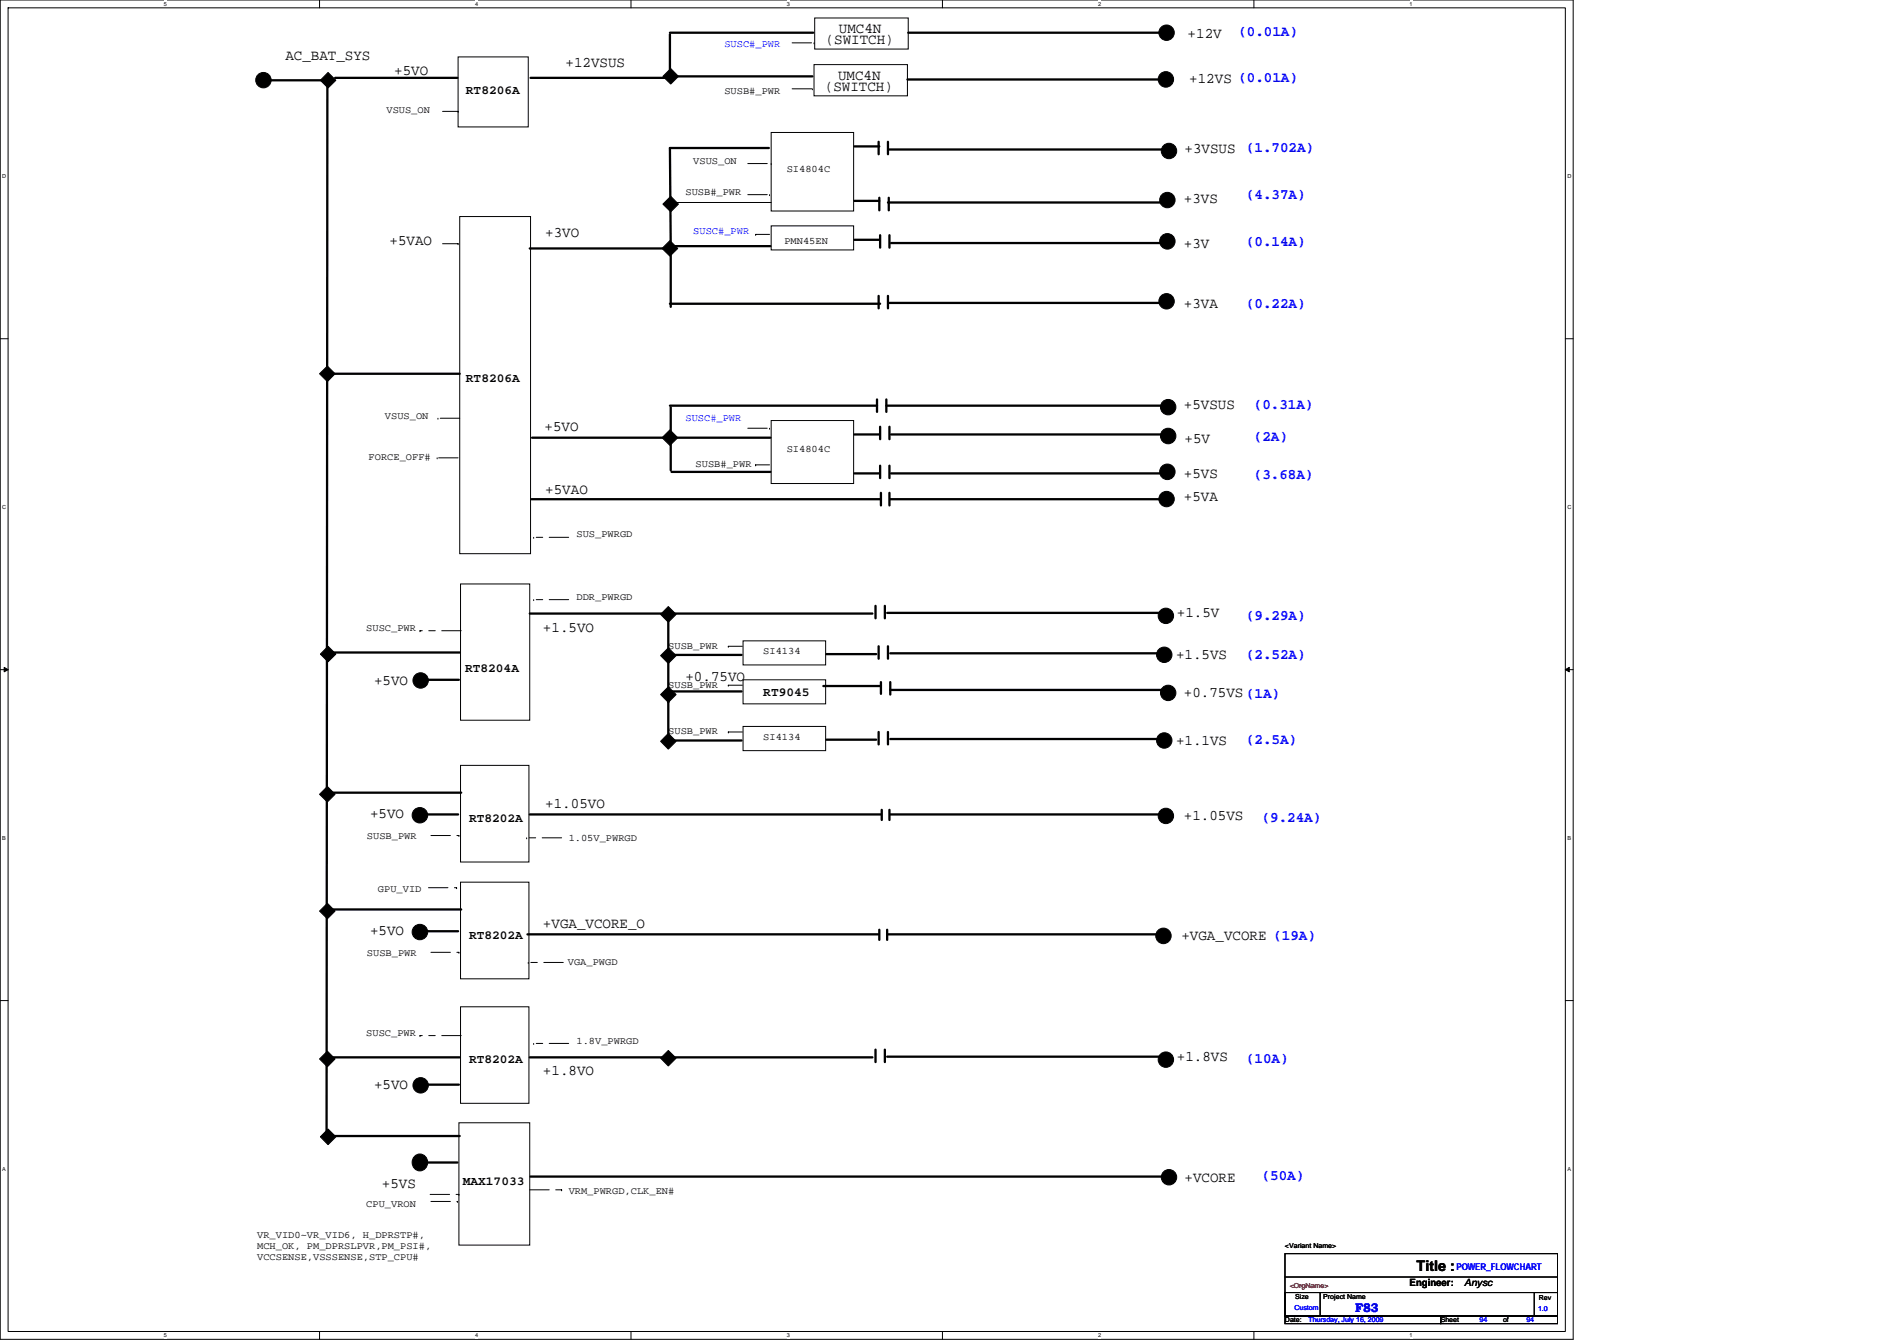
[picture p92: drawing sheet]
<svg xmlns="http://www.w3.org/2000/svg" width="297mm" height="210mm" viewBox="0 0 297 210" stroke-linecap="round" stroke-linejoin="round" font-family="sans-serif">
<defs><g id="words">
<g font-size="2.3">
<text x="131.4" y="5.1">UMC4N</text>
<text x="186" y="6">+12V</text>
<text x="44.7" y="9.4">AC_BAT_SYS</text>
<text x="61.7" y="11.7">+5VO</text>
<text x="88.6" y="10.5">+12VSUS</text>
<text x="129.3" y="7">(SWITCH)</text>
<text x="129.2" y="14.3">(SWITCH)</text>
<text x="131.2" y="12.5">UMC4N</text>
<text x="186.2" y="13">+12VS (0.01A)</text>
<text x="185.5" y="23.9">+3VSUS</text>
<text x="185.4" y="31.8">+3VS</text>
<text x="61" y="38.3">+5VAO</text>
<text x="85.4" y="37.1">+3VO</text>
<text x="185.4" y="38.8">+3V</text>
<text x="185.4" y="48.2">+3VA</text>
<text x="185.4" y="64">+5VSUS</text>
<text x="85.3" y="67.4">+5VO</text>
<text x="185.5" y="69.4">+5V</text>
<text x="85.4" y="77.3">+5VAO</text>
<text x="185.4" y="74.9">+5VS</text>
<text x="185.4" y="78.4">+5VA</text>
<text x="85" y="98.9">+1.5VO</text>
<text x="184.3" y="96.6">+1.5V</text>
<text x="58.6" y="107.2">+5VO</text>
<text x="107.3" y="106.7">+0.75VO</text>
<text x="184.1" y="103.2">+1.5VS</text>
<text x="185.4" y="109.1">+0.75VS (1A)</text>
<text x="184.1" y="116.6">+1.1VS</text>
<text x="58" y="128.2">+5VO</text>
<text x="85.4" y="126.6">+1.05VO</text>
<text x="185.4" y="128.4">+1.05VS</text>
<text x="58" y="146.5">+5VO</text>
<text x="85" y="145.4">+VGA_VCORE_O</text>
<text x="185" y="147.2">+VGA_VCORE (19A)</text>
<text x="184.3" y="166.1">+1.8VS</text>
<text x="58.6" y="170.6">+5VO</text>
<text x="85" y="168.4">+1.8VO</text>
<text x="59.8" y="185.9">+5VS</text>
<text x="185.5" y="185.1">+VCORE</text>
<text x="221.8" y="199.1">Title :</text>
</g>
<g font-size="2.3" fill="#00f">
<text x="193.9" y="5.6">(0.01A)</text>
<text x="195.1" y="23.9">(1.702A)</text>
<text x="195.1" y="31.2">(4.37A)</text>
<text x="195.1" y="38.5">(0.14A)</text>
<text x="195.1" y="48.3">(0.22A)</text>
<text x="196.3" y="64.1">(0.31A)</text>
<text x="196.3" y="69">(2A)</text>
<text x="196.3" y="75.1">(3.68A)</text>
<text x="195.1" y="97">(9.29A)</text>
<text x="195.1" y="103.1">(2.52A)</text>
<text x="195.1" y="116.5">(2.5A)</text>
<text x="197.6" y="128.7">(9.24A)</text>
<text x="195.1" y="166.5">(10A)</text>
<text x="197.6" y="184.8">(50A)</text>
</g>
<g font-size="1.9">
<text x="73" y="14.7">RT8206A</text>
<text x="73" y="59.8">RT8206A</text>
<text x="72.8" y="105.3">RT8204A</text>
<text x="119.5" y="108.9">RT9045</text>
<text x="73.4" y="128.7">RT8202A</text>
<text x="73.4" y="147">RT8202A</text>
<text x="73.4" y="166.5">RT8202A</text>
<text x="72.5" y="185.5">MAX17033</text>
</g>
<text font-size="1.9" fill="#00f" x="212.2" y="205.4">F83</text>
<g font-size="1.6" fill="#00f">
<text x="113.4" y="7.3">SUSC#_PWR</text>
<text x="108.6" y="36.6">SUSC#_PWR</text>
<text x="107.3" y="65.9">SUSC#_PWR</text>
</g>
<g font-size="1.6">
<text x="60.5" y="17.7">VSUS_ON</text>
<text x="113.4" y="14.7">SUSB#_PWR</text>
<text x="108.6" y="25.6">VSUS_ON</text>
<text x="123.2" y="26.9">SI4804C</text>
<text x="107.3" y="30.5">SUSB#_PWR</text>
<text x="122.8" y="38.2">PMN45EN</text>
<text x="60.3" y="65.6">VSUS_ON</text>
<text x="123.2" y="70.8">SI4804C</text>
<text x="57.7" y="72.1">FORCE_OFF#</text>
<text x="108.9" y="73.2">SUSB#_PWR</text>
<text x="90.3" y="84.2">SUS_PWRGD</text>
<text x="90.3" y="93.9">DDR_PWRGD</text>
<text x="57.4" y="98.8">SUSC_PWR</text>
<text x="104.6" y="101.6">SUSB_PWR</text>
<text x="104.6" y="107.7">SUSB_PWR</text>
<text x="119.5" y="102.4">SI4134</text>
<text x="104.6" y="115">SUSB_PWR</text>
<text x="119.5" y="115.9">SI4134</text>
<text x="57.5" y="131.3">SUSB_PWR</text>
<text x="89" y="131.7">1.05V_PWRGD</text>
<text x="59.2" y="139.6">GPU_VID</text>
<text x="57.5" y="149.6">SUSB_PWR</text>
<text x="88.9" y="151.1">VGA_PWGD</text>
<text x="57.4" y="162.2">SUSC_PWR</text>
<text x="90.3" y="163.4">1.8V_PWRGD</text>
<text x="57.4" y="189">CPU_VRON</text>
<text x="89" y="186.9">VRM_PWRGD,CLK_EN#</text>
<text x="40.3" y="193.9">VR_VID0~VR_VID6, H_DPRSTP#,</text>
<text x="40.3" y="195.6">MCH_OK, PM_DPRSLPVR,PM_PSI#,</text>
<text x="40.3" y="197.2">VCCSENSE,VSSSENSE,STP_CPU#</text>
<text x="220.7" y="201.4">Engineer:</text>
<text x="229.3" y="201.4">Anysc</text>
</g>
<text font-size="1.5" fill="#00f" x="228" y="198.9">POWER_FLOWCHART</text>
<g font-size="1.1">
<text x="201.2" y="195.5">&lt;Variant Name&gt;</text>
<text x="202.8" y="203.4">Size</text>
<text x="207.2" y="203.4">Project Name</text>
<text x="241" y="203.5">Rev</text>
<text x="201.2" y="207.1">Date:</text>
<text x="225.6" y="207.1">Sheet</text>
<text x="235.3" y="207.1">of</text>
</g>
<text font-size="1.1" fill="#f00" x="201.9" y="201.7">&lt;OrgName&gt;</text>
<g font-size="1.1" fill="#00f">
<text x="202.7" y="205.1">Custom</text>
<text x="204.9" y="207.1">Thursday, July 16, 2009</text>
<text x="231.7" y="207.1">94</text>
<text x="239" y="207.1">94</text>
<text x="240.8" y="205.2">1.0</text>
</g>
<g font-size=".9">
<text x="25.7" y=".9">5</text>
<text x="74.4" y=".9">4</text>
<text x="123.2" y=".9">3</text>
<text x="172" y=".9">2</text>
<text x="220.7" y=".9">1</text>
<text x=".4" y="27.9">D</text>
<text x="245.4" y="27.9">D</text>
<text x=".4" y="79.7">C</text>
<text x="245.4" y="79.7">C</text>
<text x=".4" y="131.5">B</text>
<text x="245.4" y="131.5">B</text>
<text x=".4" y="183.3">A</text>
<text x="245.4" y="183.3">A</text>
<text x="25.7" y="209.4">5</text>
<text x="74.4" y="209.4">4</text>
<text x="123.2" y="209.4">3</text>
<text x="172" y="209.4">2</text>
<text x="220.7" y="209.4">1</text>
</g>
</g></defs>
<path d="M0 0h246.3v209.7h-246.3zM1.3 1.2h243.8v207.3h-243.8z" fill="none" stroke="#000" stroke-width=".16"/>
<g fill="#fff">
<path d="M25.7 .1h.4v1h-.4z"/>
<path d="M25.7 208.6h.4v1h-.4z"/>
</g>
<path d="M50 0v1.2M50 208.5v1.2" fill="none" stroke="#000" stroke-width=".16"/>
<g fill="#fff">
<path d="M74.4 .1h.5v1h-.5z"/>
<path d="M74.4 208.6h.5v1h-.5z"/>
</g>
<path d="M98.8 0v1.2M98.8 208.5v1.2" fill="none" stroke="#000" stroke-width=".16"/>
<g fill="#fff">
<path d="M123.2 .1h.5v1h-.5z"/>
<path d="M123.2 208.6h.5v1h-.5z"/>
</g>
<path d="M147.6 0v1.2M147.6 208.5v1.2" fill="none" stroke="#000" stroke-width=".16"/>
<g fill="#fff">
<path d="M172 .1h.4v1h-.4z"/>
<path d="M172 208.6h.4v1h-.4z"/>
</g>
<path d="M196.3 0v1.2M196.3 208.5v1.2" fill="none" stroke="#000" stroke-width=".16"/>
<g fill="#fff">
<path d="M220.7 .1h.5v1h-.5z"/>
<path d="M220.7 208.6h.5v1h-.5z"/>
<path d="M.4 27.1h.6v1h-.6z"/>
<path d="M245.4 27.1h.6v1h-.6z"/>
<path d="M.4 79h.6v.9h-.6z"/>
<path d="M245.4 79h.6v.9h-.6z"/>
</g>
<path d="M0 53h1.3M245.1 53h1.2" fill="none" stroke="#000" stroke-width=".16"/>
<g fill="#fff">
<path d="M.4 130.8h.5v.9h-.5z"/>
<path d="M245.4 130.8h.6v.9h-.6z"/>
</g>
<path d="M0 104.9h1.3M245.1 104.9h1.2" fill="none" stroke="#000" stroke-width=".16"/>
<path d="M.7 104.5l.6 .4-.6 .3zM245.1 104.9l.6-.4v.7z" fill="#000" stroke="#000" stroke-width=".16"/>
<g fill="#fff">
<path d="M.4 182.6h.5v.9h-.5z"/>
<path d="M245.4 182.6h.6v.9h-.6z"/>
</g>
<g fill="none" stroke="#000" stroke-width=".16">
<path d="M71.7 8.9h11v11h-11zM127.5 10.1h14.6v4.9h-14.6zM127.6 2.8h14.6v4.9h-14.6zM72 33.9h11.1v52.8h-11.1zM104.9 31.7h15.9M120.8 35.4h12.9v3.7h-12.9zM120.8 20.7h12.9v12.3h-12.9zM139 31.7h43.9M120.8 65.8h12.9v9.9h-12.9zM72.1 91.4h10.8v21.4h-10.8zM72.1 119.8h10.7v15.2h-10.7zM116.3 113.7h13v3.8h-13z"/>
<path d="M116.3 100.4h13v3.7h-13zM116.3 106.4h13v3.8h-13zM72.1 138.1h10.7v15.2h-10.7zM0 156.7h1.3M72.1 157.6h10.7v15.2h-10.7zM245.1 156.7h1.2M71.9 175.8h11v19.2h-11zM201.2 196.3h42.7v9.8h-42.7zM201.2 200h42.7M201.2 202.4h5.5v3.7h-5.5zM201.2 206.1h24.4v1.2h-24.4zM206.8 202.4h33.4"/>
<path d="M225.6 206.1h18.3v1.2h-18.3zM240.2 202.4h3.7v3.7h-3.7z"/>
</g>
<g fill="none" stroke="#000" stroke-width=".16" stroke-dasharray="3 1 1 1 1 1">
<path d="M69.3 17.4h2.4M71.7 17.4h.1M124 13.9h3.2M124 6.7h3.5M127.2 13.9h.1M127.5 6.7h.1M69.3 38.2h2.4M71.7 38.2h.1M117.1 30.5h3.4M117.1 25.6h3.7M118.3 36.7h.1M120.5 30.5h.1"/>
<path d="M120.5 36.7h-2.2M120.8 25.6h.1M68.4 71.7h.1M68.6 65.5h.1M71.7 71.7h-3.3M72 65.5h-3.4M117.1 67.1h3.4M118.3 72.8h.1M120.5 67.1h.1M120.5 72.8h-2.2M65.8 98.8h.1M72.2 98.8h-6.4"/>
<path d="M83.6 93.9h.1M83.6 84.1h.1M89 93.9h-5.4M89 84.1h-5.4M114 114.6h.1M114 101.2h.1M114 107.3h.1M116.2 114.6h-2.2M116.2 101.2h-2.2M116.2 107.3h-2.2M67.1 139h4.4M67.5 130.8h4.4"/>
<path d="M71.5 139h.1M71.9 130.8h.1M82.5 131.2h.1M87.9 131.2h-5.4M67.5 149.1h4.4M71.9 149.1h.1M82.7 150.7h.1M88.2 150.7h-5.5M65.8 162.2h.1M72.2 162.2h-6.4M83.6 163.4h.1M89 163.4h-5.4"/>
<path d="M67.3 187h4.6M67.5 188.1h4.1M71.6 188.1h.1M71.9 187h.1M82.9 186.3h5M87.9 186.3h.1"/>
</g>
<g fill="none" stroke="#000" stroke-width=".36">
<path d="M41.9 12.6h9.2M51.3 12.2l-.2 165.6M52.5 12.2h19.1M83.1 12.2h21.7M104.9 5.1h22.4M104.9 5.4v6.1M105.2 12h22M142.1 12.4h39.4M142.2 5.1h39.4M82.9 38.9h21.4M105 38.2v9.8M105.2 38.5h15.4"/>
<path d="M120.4 23.2h-15.5l.1 15.5M133.8 37.5h3.9M133.8 22.9h3.9M133.8 31.5h3.9M137.6 22.2v2M137.7 31v1.9M137.8 36.8v2M139 31.7h42.7M139 22.2v2M139.2 23.4h42.9M139.2 31v1.9M139.3 36.8v2"/>
<path d="M139.5 38.1h42.7M51.4 58.5h20.6M104.9 47.6h32.9M137.6 46.3v2M139 46.3v2M139.3 47.4h42.6M83.2 78.2h54.7M83.3 68.5h37.3M104.9 63.5h32.4M105 63.8v9.8M105.2 73.9h15.4M133.8 68h3.9"/>
<path d="M133.8 74.1h3.9M137.3 62.5v2M137.8 66.8v2M137.8 72.9v2M137.9 77.2v1.9M138.8 62.5v2M138.8 63.5h43.1M139.3 66.8v2M139.3 72.9v2M139.3 77.2v1.9M139.4 78.2h42.7M139.5 68h42.7"/>
<path d="M139.5 74.1h42.7M82.9 96.1h53.7M104.6 96.3v6.4M137.1 94.9v1.9M138.6 94.9v1.9M138.9 96h42.7M51.4 102.2h20.6M65.9 106.4h6M104.6 103.6v6.4M104.6 109.7v6.4M104.8 116h11.3M104.8 102.6h11.3"/>
<path d="M104.8 108.3h11.3M128.9 107.4h9M129.4 115.8h7.8M129.4 102.4h7.8M137.6 101.2v1.9M137.6 114.6v2M137.9 106.8v1.8M139 114.6v2M139 101.2v1.9M139.4 108h43.9M139.4 115.7h42.7M139.4 102.3h42.7"/>
<path d="M139.4 106.8v2M51.4 124.1h20.8M66.2 127.5h5.5M82.9 127.5h55M138.1 126.8v1.6M139.3 126.8v1.6M139.4 127.5h42.5M51.4 142.4h20.8M66.2 145.8h5.5M82.6 146.3h55M137.7 145.6v1.6M138.9 145.6v1.6"/>
<path d="M139 146.3h42.6M51.4 177.9h20.6M51.4 165.6h20.6M65.9 169.8h6M82.9 165.6h53.7M137.1 164.4v1.9M138.6 164.4v1.9M138.9 165.5h42.7M67 182h4.6M83.1 184.2h99.8"/>
</g>
<g fill="#000" stroke="#000" stroke-width=".16">
<path d="M51.4 11.3l1.2 1.3-1.2 1.2-1.2-1.2z" fill-rule="evenodd"/>
<path d="M105 10.7l1.2 1.3-1.2 1.2-1.2-1.2z" fill-rule="evenodd"/>
<path d="M104.9 37.7l1.2 1.2-1.2 1.2-1.2-1.2z" fill-rule="evenodd"/>
<path d="M105 30.7l1.2 1.3-1.2 1.2-1.2-1.2z" fill-rule="evenodd"/>
<path d="M50 58.5l1.3-1.2 1.2 1.2-1.2 1.3z" fill-rule="evenodd"/>
<path d="M104.9 67.3l1.2 1.2-1.2 1.2-1.2-1.2z" fill-rule="evenodd"/>
<path d="M104.6 95l1.3 1.2-1.3 1.2-1.2-1.2z" fill-rule="evenodd"/>
<path d="M51.4 101.2l1.2 1.2-1.2 1.2-1.2-1.2z" fill-rule="evenodd"/>
<path d="M104.6 107.5l1.3 1.3-1.3 1.2-1.2-1.2z" fill-rule="evenodd"/>
<path d="M104.6 101.5l1.3 1.2-1.3 1.2-1.2-1.2z" fill-rule="evenodd"/>
<path d="M104.6 114.9l1.3 1.2-1.3 1.2-1.2-1.2z" fill-rule="evenodd"/>
<path d="M51.3 123.1l1.2 1.3-1.2 1.2-1.3-1.2z" fill-rule="evenodd"/>
<path d="M51.3 141.4l1.2 1.3-1.2 1.2-1.3-1.2z" fill-rule="evenodd"/>
<path d="M51.3 164.6l1.2 1.2-1.2 1.2-1.3-1.2z" fill-rule="evenodd"/>
<path d="M51.4 176.8l1.2 1.2-1.2 1.2-1.2-1.2z" fill-rule="evenodd"/>
<path d="M104.6 164.5l1.3 1.2-1.3 1.2-1.2-1.2z" fill-rule="evenodd"/>
<path d="M65 181a1.27 1.27 0 0 1 2 1 1.27 1.27 0 0 1-2 1.1 1.41 1.41 0 0 1 0-2.1z" fill-rule="evenodd"/>
<circle cx="41.2" cy="12.6" r="1.21"/>
<circle cx="182.6" cy="12.4" r="1.21"/>
<circle cx="182.7" cy="5.1" r="1.21"/>
<circle cx="182.8" cy="37.8" r="1.21"/>
<circle cx="182.8" cy="31.3" r="1.21"/>
<circle cx="183" cy="23.6" r="1.21"/>
<circle cx="182.7" cy="47.2" r="1.21"/>
<circle cx="182.7" cy="78.1" r="1.21"/>
<circle cx="182.8" cy="73.9" r="1.21"/>
<circle cx="182.9" cy="68.3" r="1.21"/>
<circle cx="182.9" cy="63.8" r="1.21"/>
<circle cx="182.6" cy="96.4" r="1.21"/>
<circle cx="65.9" cy="106.6" r="1.21"/>
<circle cx="182.3" cy="115.9" r="1.21"/>
<circle cx="182.3" cy="102.5" r="1.21"/>
<circle cx="182.9" cy="108.5" r="1.21"/>
<circle cx="65.8" cy="127.7" r="1.21"/>
<circle cx="182.6" cy="127.8" r="1.21"/>
<circle cx="65.8" cy="145.9" r="1.21"/>
<circle cx="182.2" cy="146.5" r="1.21"/>
<circle cx="65.9" cy="169.9" r="1.21"/>
<circle cx="182.6" cy="165.9" r="1.21"/>
<circle cx="183" cy="184.3" r="1.21"/>
</g>
<use href="#words"/>
</svg>
